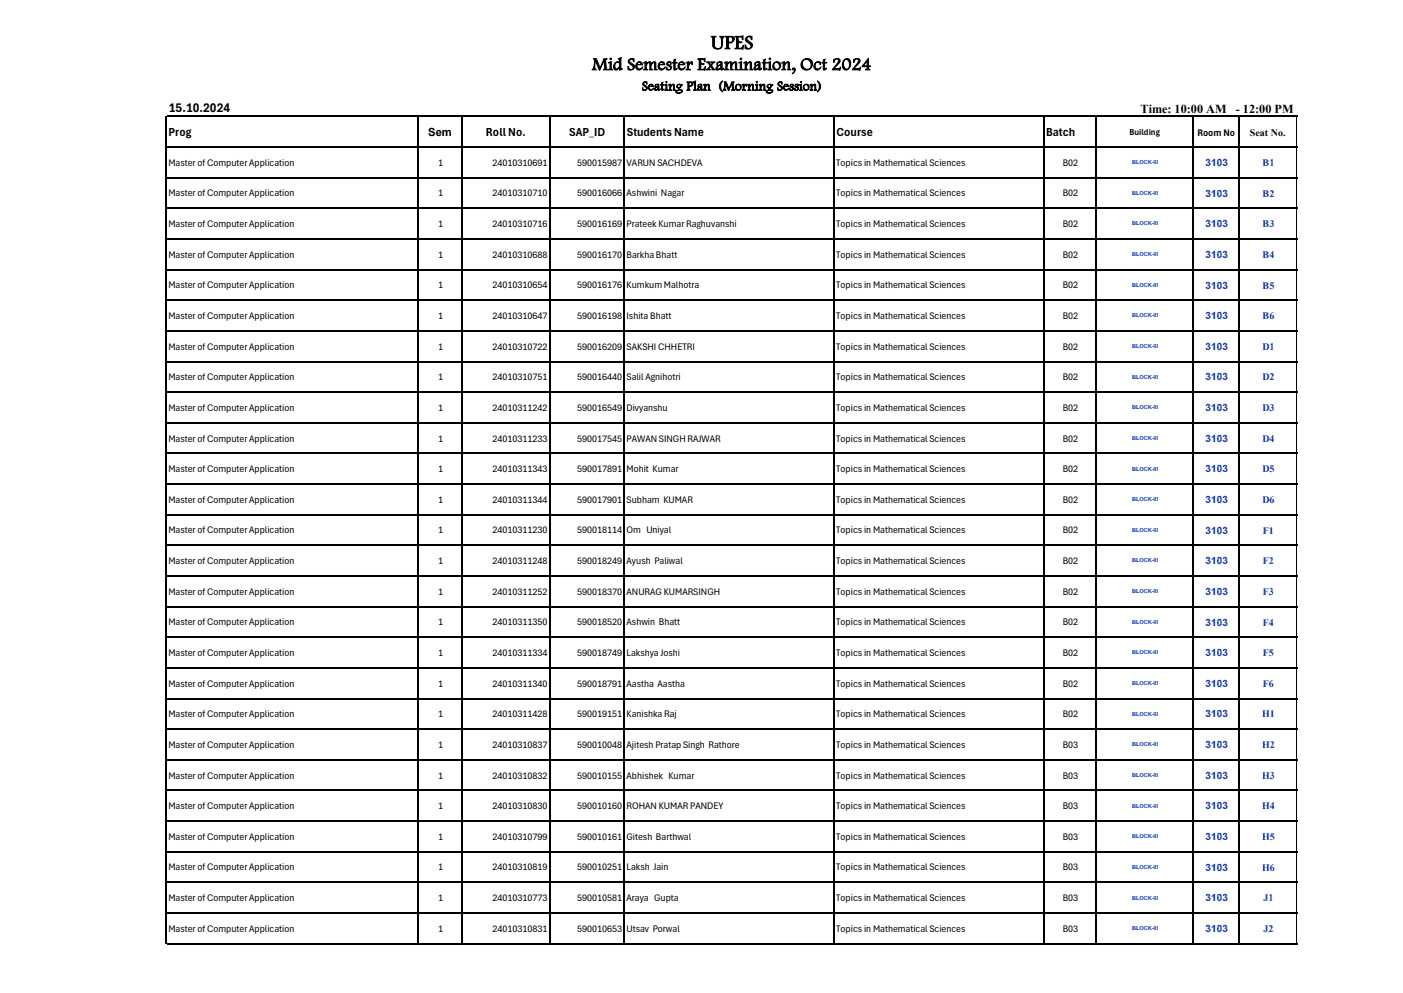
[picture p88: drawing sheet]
<svg xmlns="http://www.w3.org/2000/svg" width="297mm" height="210mm" viewBox="0 0 297 210" stroke-linecap="round" stroke-linejoin="round" font-family="sans-serif">
<defs><g id="words">
<text font-size="4.2" x="150.4" y="10.3">UPES</text>
<text font-size="3.8" x="125.3" y="14.8">Mid Semester Examination, Oct 2024</text>
<g font-size="2.8">
<text x="35.7" y="23.7">15.10.2024</text>
<text x="135.8" y="19.1">Seating Plan (Morning Session)</text>
</g>
<g font-size="2.6">
<text x="241.4" y="23.8">Time: 10:00 AM</text>
<text x="261.6" y="23.8">- 12:00 PM</text>
<text x="35.7" y="28.8">Prog</text>
<text x="102.8" y="28.8">Roll No.</text>
<text x="120.5" y="28.8">SAP_ID</text>
<text x="132.6" y="28.8">Students Name</text>
<text x="177" y="28.8">Course</text>
<text x="221.4" y="28.8">Batch</text>
</g>
<text font-size="2.4" x="90.6" y="28.7">Sem</text>
<g font-size="2.1">
<text x="253.4" y="28.7">Room No</text>
<text x="264.5" y="28.7">Seat No.</text>
<text x="35.6" y="35.1">Master of Computer Application</text>
<text x="92.7" y="35.1">1</text>
<text x="104.2" y="35.1">24010310691</text>
<text x="122.1" y="35.1">590015987</text>
<text x="132.6" y="35.1">VARUN SACHDEVA</text>
<text x="177" y="35.1">Topics in Mathematical Sciences</text>
<text x="224.9" y="35.1">B02</text>
<text x="35.6" y="41.5">Master of Computer Application</text>
<text x="92.7" y="41.5">1</text>
<text x="104.2" y="41.5">24010310710</text>
<text x="122.1" y="41.5">590016066</text>
<text x="132.6" y="41.5">Ashwini Nagar</text>
<text x="177" y="41.5">Topics in Mathematical Sciences</text>
<text x="224.9" y="41.5">B02</text>
<text x="35.6" y="48">Master of Computer Application</text>
<text x="92.7" y="48">1</text>
<text x="104.2" y="48">24010310716</text>
<text x="122.1" y="48">590016169</text>
<text x="132.6" y="48">Prateek Kumar Raghuvanshi</text>
<text x="177" y="48">Topics in Mathematical Sciences</text>
<text x="224.9" y="48">B02</text>
<text x="35.6" y="54.5">Master of Computer Application</text>
<text x="92.7" y="54.5">1</text>
<text x="104.2" y="54.5">24010310688</text>
<text x="122.1" y="54.5">590016170</text>
<text x="132.6" y="54.5">Barkha Bhatt</text>
<text x="177" y="54.5">Topics in Mathematical Sciences</text>
<text x="224.9" y="54.5">B02</text>
<text x="35.6" y="61">Master of Computer Application</text>
<text x="92.7" y="61">1</text>
<text x="104.2" y="61">24010310654</text>
<text x="122.1" y="61">590016176</text>
<text x="132.6" y="61">Kumkum Malhotra</text>
<text x="177" y="61">Topics in Mathematical Sciences</text>
<text x="224.9" y="61">B02</text>
<text x="35.6" y="67.4">Master of Computer Application</text>
<text x="92.7" y="67.4">1</text>
<text x="104.2" y="67.4">24010310647</text>
<text x="122.1" y="67.4">590016198</text>
<text x="132.6" y="67.4">Ishita Bhatt</text>
<text x="177" y="67.4">Topics in Mathematical Sciences</text>
<text x="224.9" y="67.4">B02</text>
<text x="35.6" y="73.9">Master of Computer Application</text>
<text x="92.7" y="73.9">1</text>
<text x="104.2" y="73.9">24010310722</text>
<text x="122.1" y="73.9">590016209</text>
<text x="132.6" y="73.9">SAKSHI CHHETRI</text>
<text x="177" y="73.9">Topics in Mathematical Sciences</text>
<text x="224.9" y="73.9">B02</text>
<text x="35.6" y="80.4">Master of Computer Application</text>
<text x="92.7" y="80.4">1</text>
<text x="104.2" y="80.4">24010310751</text>
<text x="122.1" y="80.4">590016440</text>
<text x="132.6" y="80.4">Salil Agnihotri</text>
<text x="177" y="80.4">Topics in Mathematical Sciences</text>
<text x="224.9" y="80.4">B02</text>
<text x="35.6" y="86.9">Master of Computer Application</text>
<text x="92.7" y="86.9">1</text>
<text x="104.2" y="86.9">24010311242</text>
<text x="122.1" y="86.9">590016549</text>
<text x="132.6" y="86.9">Divyanshu</text>
<text x="177" y="86.9">Topics in Mathematical Sciences</text>
<text x="224.9" y="86.9">B02</text>
<text x="35.6" y="93.4">Master of Computer Application</text>
<text x="92.7" y="93.4">1</text>
<text x="104.2" y="93.4">24010311233</text>
<text x="122.1" y="93.4">590017545</text>
<text x="132.6" y="93.4">PAWAN SINGH RAJWAR</text>
<text x="177" y="93.4">Topics in Mathematical Sciences</text>
<text x="224.9" y="93.4">B02</text>
<text x="35.6" y="99.8">Master of Computer Application</text>
<text x="92.7" y="99.8">1</text>
<text x="104.2" y="99.8">24010311343</text>
<text x="122.1" y="99.8">590017891</text>
<text x="132.6" y="99.8">Mohit Kumar</text>
<text x="177" y="99.8">Topics in Mathematical Sciences</text>
<text x="224.9" y="99.8">B02</text>
<text x="35.6" y="106.3">Master of Computer Application</text>
<text x="92.7" y="106.3">1</text>
<text x="104.2" y="106.3">24010311344</text>
<text x="122.1" y="106.3">590017901</text>
<text x="132.6" y="106.3">Subham KUMAR</text>
<text x="177" y="106.3">Topics in Mathematical Sciences</text>
<text x="224.9" y="106.3">B02</text>
<text x="35.6" y="112.8">Master of Computer Application</text>
<text x="92.7" y="112.8">1</text>
<text x="104.2" y="112.8">24010311230</text>
<text x="122.1" y="112.8">590018114</text>
<text x="132.6" y="112.8">Om Uniyal</text>
<text x="177" y="112.8">Topics in Mathematical Sciences</text>
<text x="224.9" y="112.8">B02</text>
<text x="35.6" y="119.3">Master of Computer Application</text>
<text x="92.7" y="119.3">1</text>
<text x="104.2" y="119.3">24010311248</text>
<text x="122.1" y="119.3">590018249</text>
<text x="132.6" y="119.3">Ayush Paliwal</text>
<text x="177" y="119.3">Topics in Mathematical Sciences</text>
<text x="224.9" y="119.3">B02</text>
<text x="35.6" y="125.8">Master of Computer Application</text>
<text x="92.7" y="125.8">1</text>
<text x="104.2" y="125.8">24010311252</text>
<text x="122.1" y="125.8">590018370</text>
<text x="132.6" y="125.8">ANURAG KUMARSINGH</text>
<text x="177" y="125.8">Topics in Mathematical Sciences</text>
<text x="224.9" y="125.8">B02</text>
<text x="35.6" y="132.2">Master of Computer Application</text>
<text x="92.7" y="132.2">1</text>
<text x="104.2" y="132.2">24010311350</text>
<text x="122.1" y="132.2">590018520</text>
<text x="132.6" y="132.2">Ashwin Bhatt</text>
<text x="177" y="132.2">Topics in Mathematical Sciences</text>
<text x="224.9" y="132.2">B02</text>
<text x="35.6" y="138.7">Master of Computer Application</text>
<text x="92.7" y="138.7">1</text>
<text x="104.2" y="138.7">24010311334</text>
<text x="122.1" y="138.7">590018749</text>
<text x="132.6" y="138.7">Lakshya Joshi</text>
<text x="177" y="138.7">Topics in Mathematical Sciences</text>
<text x="224.9" y="138.7">B02</text>
<text x="35.6" y="145.2">Master of Computer Application</text>
<text x="92.7" y="145.2">1</text>
<text x="104.2" y="145.2">24010311340</text>
<text x="122.1" y="145.2">590018791</text>
<text x="132.6" y="145.2">Aastha Aastha</text>
<text x="177" y="145.2">Topics in Mathematical Sciences</text>
<text x="224.9" y="145.2">B02</text>
<text x="35.6" y="151.7">Master of Computer Application</text>
<text x="92.7" y="151.7">1</text>
<text x="104.2" y="151.7">24010311428</text>
<text x="122.1" y="151.7">590019151</text>
<text x="132.6" y="151.7">Kanishka Raj</text>
<text x="177" y="151.7">Topics in Mathematical Sciences</text>
<text x="224.9" y="151.7">B02</text>
<text x="35.6" y="158.2">Master of Computer Application</text>
<text x="92.7" y="158.2">1</text>
<text x="104.2" y="158.2">24010310837</text>
<text x="122.1" y="158.2">590010048</text>
<text x="132.6" y="158.2">Ajitesh Pratap Singh Rathore</text>
<text x="177" y="158.2">Topics in Mathematical Sciences</text>
<text x="224.9" y="158.2">B03</text>
<text x="35.6" y="164.6">Master of Computer Application</text>
<text x="92.7" y="164.6">1</text>
<text x="104.2" y="164.6">24010310832</text>
<text x="122.1" y="164.6">590010155</text>
<text x="132.6" y="164.6">Abhishek Kumar</text>
<text x="177" y="164.6">Topics in Mathematical Sciences</text>
<text x="224.9" y="164.6">B03</text>
<text x="35.6" y="171.1">Master of Computer Application</text>
<text x="92.7" y="171.1">1</text>
<text x="104.2" y="171.1">24010310830</text>
<text x="122.1" y="171.1">590010160</text>
<text x="132.6" y="171.1">ROHAN KUMAR PANDEY</text>
<text x="177" y="171.1">Topics in Mathematical Sciences</text>
<text x="224.9" y="171.1">B03</text>
<text x="35.6" y="177.6">Master of Computer Application</text>
<text x="92.7" y="177.6">1</text>
<text x="104.2" y="177.6">24010310799</text>
<text x="122.1" y="177.6">590010161</text>
<text x="132.6" y="177.6">Gitesh Barthwal</text>
<text x="177" y="177.6">Topics in Mathematical Sciences</text>
<text x="224.9" y="177.6">B03</text>
<text x="35.6" y="184.1">Master of Computer Application</text>
<text x="92.7" y="184.1">1</text>
<text x="104.2" y="184.1">24010310819</text>
<text x="122.1" y="184.1">590010251</text>
<text x="132.6" y="184.1">Laksh Jain</text>
<text x="177" y="184.1">Topics in Mathematical Sciences</text>
<text x="224.9" y="184.1">B03</text>
<text x="35.6" y="190.5">Master of Computer Application</text>
<text x="92.7" y="190.5">1</text>
<text x="104.2" y="190.5">24010310773</text>
<text x="122.1" y="190.5">590010581</text>
<text x="132.6" y="190.5">Araya Gupta</text>
<text x="177" y="190.5">Topics in Mathematical Sciences</text>
<text x="224.9" y="190.5">B03</text>
<text x="35.6" y="197">Master of Computer Application</text>
<text x="92.7" y="197">1</text>
<text x="104.2" y="197">24010310831</text>
<text x="122.1" y="197">590010653</text>
<text x="132.6" y="197">Utsav Porwal</text>
<text x="177" y="197">Topics in Mathematical Sciences</text>
<text x="224.9" y="197">B03</text>
</g>
<g font-size="2.1" fill="#03c">
<text x="255.1" y="35.1">3103</text>
<text x="267.2" y="35.1">B1</text>
<text x="255.1" y="41.6">3103</text>
<text x="267.2" y="41.6">B2</text>
<text x="255.1" y="48.1">3103</text>
<text x="267.2" y="48.1">B3</text>
<text x="255.1" y="54.5">3103</text>
<text x="267.2" y="54.5">B4</text>
<text x="255.1" y="61">3103</text>
<text x="267.2" y="61">B5</text>
<text x="255.1" y="67.5">3103</text>
<text x="267.2" y="67.5">B6</text>
<text x="255.1" y="74">3103</text>
<text x="267.2" y="74">D1</text>
<text x="255.1" y="80.5">3103</text>
<text x="267.2" y="80.5">D2</text>
<text x="255.1" y="86.9">3103</text>
<text x="267.2" y="86.9">D3</text>
<text x="255.1" y="93.4">3103</text>
<text x="267.2" y="93.4">D4</text>
<text x="255.1" y="99.9">3103</text>
<text x="267.2" y="99.9">D5</text>
<text x="255.1" y="106.4">3103</text>
<text x="267.2" y="106.4">D6</text>
<text x="255.1" y="112.8">3103</text>
<text x="267.3" y="112.8">F1</text>
<text x="255.1" y="119.3">3103</text>
<text x="267.3" y="119.3">F2</text>
<text x="255.1" y="125.8">3103</text>
<text x="267.3" y="125.8">F3</text>
<text x="255.1" y="132.3">3103</text>
<text x="267.3" y="132.3">F4</text>
<text x="255.1" y="138.8">3103</text>
<text x="267.3" y="138.8">F5</text>
<text x="255.1" y="145.2">3103</text>
<text x="267.3" y="145.2">F6</text>
<text x="255.1" y="151.7">3103</text>
<text x="267.1" y="151.7">H1</text>
<text x="255.1" y="158.2">3103</text>
<text x="267.1" y="158.2">H2</text>
<text x="255.1" y="164.7">3103</text>
<text x="267.1" y="164.7">H3</text>
<text x="255.1" y="171.1">3103</text>
<text x="267.1" y="171.1">H4</text>
<text x="255.1" y="177.6">3103</text>
<text x="267.1" y="177.6">H5</text>
<text x="255.1" y="184.1">3103</text>
<text x="267.1" y="184.1">H6</text>
<text x="255.1" y="190.6">3103</text>
<text x="267.4" y="190.6">J1</text>
<text x="255.1" y="197.1">3103</text>
<text x="267.4" y="197.1">J2</text>
</g>
<text font-size="1.9" x="239" y="28.6">Building</text>
<g font-size="1.2" fill="#03c">
<text x="239.6" y="34.7">BLOCK-III</text>
<text x="239.6" y="41.2">BLOCK-III</text>
<text x="239.6" y="47.7">BLOCK-III</text>
<text x="239.6" y="54.2">BLOCK-III</text>
<text x="239.6" y="60.6">BLOCK-III</text>
<text x="239.6" y="67.1">BLOCK-III</text>
<text x="239.6" y="73.6">BLOCK-III</text>
<text x="239.6" y="80.1">BLOCK-III</text>
<text x="239.6" y="86.5">BLOCK-III</text>
<text x="239.6" y="93">BLOCK-III</text>
<text x="239.6" y="99.5">BLOCK-III</text>
<text x="239.6" y="106">BLOCK-III</text>
<text x="239.6" y="112.5">BLOCK-III</text>
<text x="239.6" y="118.9">BLOCK-III</text>
<text x="239.6" y="125.4">BLOCK-III</text>
<text x="239.6" y="131.9">BLOCK-III</text>
<text x="239.6" y="138.4">BLOCK-III</text>
<text x="239.6" y="144.8">BLOCK-III</text>
<text x="239.6" y="151.3">BLOCK-III</text>
<text x="239.6" y="157.8">BLOCK-III</text>
<text x="239.6" y="164.3">BLOCK-III</text>
<text x="239.6" y="170.8">BLOCK-III</text>
<text x="239.6" y="177.2">BLOCK-III</text>
<text x="239.6" y="183.7">BLOCK-III</text>
<text x="239.6" y="190.2">BLOCK-III</text>
<text x="239.6" y="196.7">BLOCK-III</text>
</g>
</g></defs>
<g fill="none" stroke="#000" stroke-width=".21">
<path d="M35.2 24.5v175.1M35.3 24.6h239.2M35.3 31.1h239.2M88.5 24.7v174.9M97.7 24.7v174.9M116.4 24.7v174.9M132.2 24.7v174.9M176.5 24.7v174.9M220.9 24.7v174.9M232 24.7v174.9M252.5 24.7v174.9M262.2 24.7v174.9"/>
<path d="M274.4 24.7v174.9M35.3 44.1h239.2M35.3 50.5h239.2M35.3 57h239.2M35.3 63.5h239.2M35.3 70h239.2M35.3 76.5h239.2M35.3 82.9h239.2M35.3 89.4h239.2M35.3 95.9h239.2M35.3 102.4h239.2M35.3 108.8h239.2"/>
<path d="M35.3 115.3h239.2M35.3 121.8h239.2M35.3 128.3h239.2M35.3 134.8h239.2M35.3 141.2h239.2M35.3 147.7h239.2M35.3 154.2h239.2M35.3 160.7h239.2M35.3 167.1h239.2M35.3 173.6h239.2M35.3 180.1h239.2M35.3 186.6h239.2"/>
<path d="M35.3 193.1h239.2M35.3 199.5h239.2"/>
</g>
<path d="M35.3 37.6h239.2" fill="none" stroke="#000" stroke-width=".22"/>
<use href="#words"/>
</svg>
